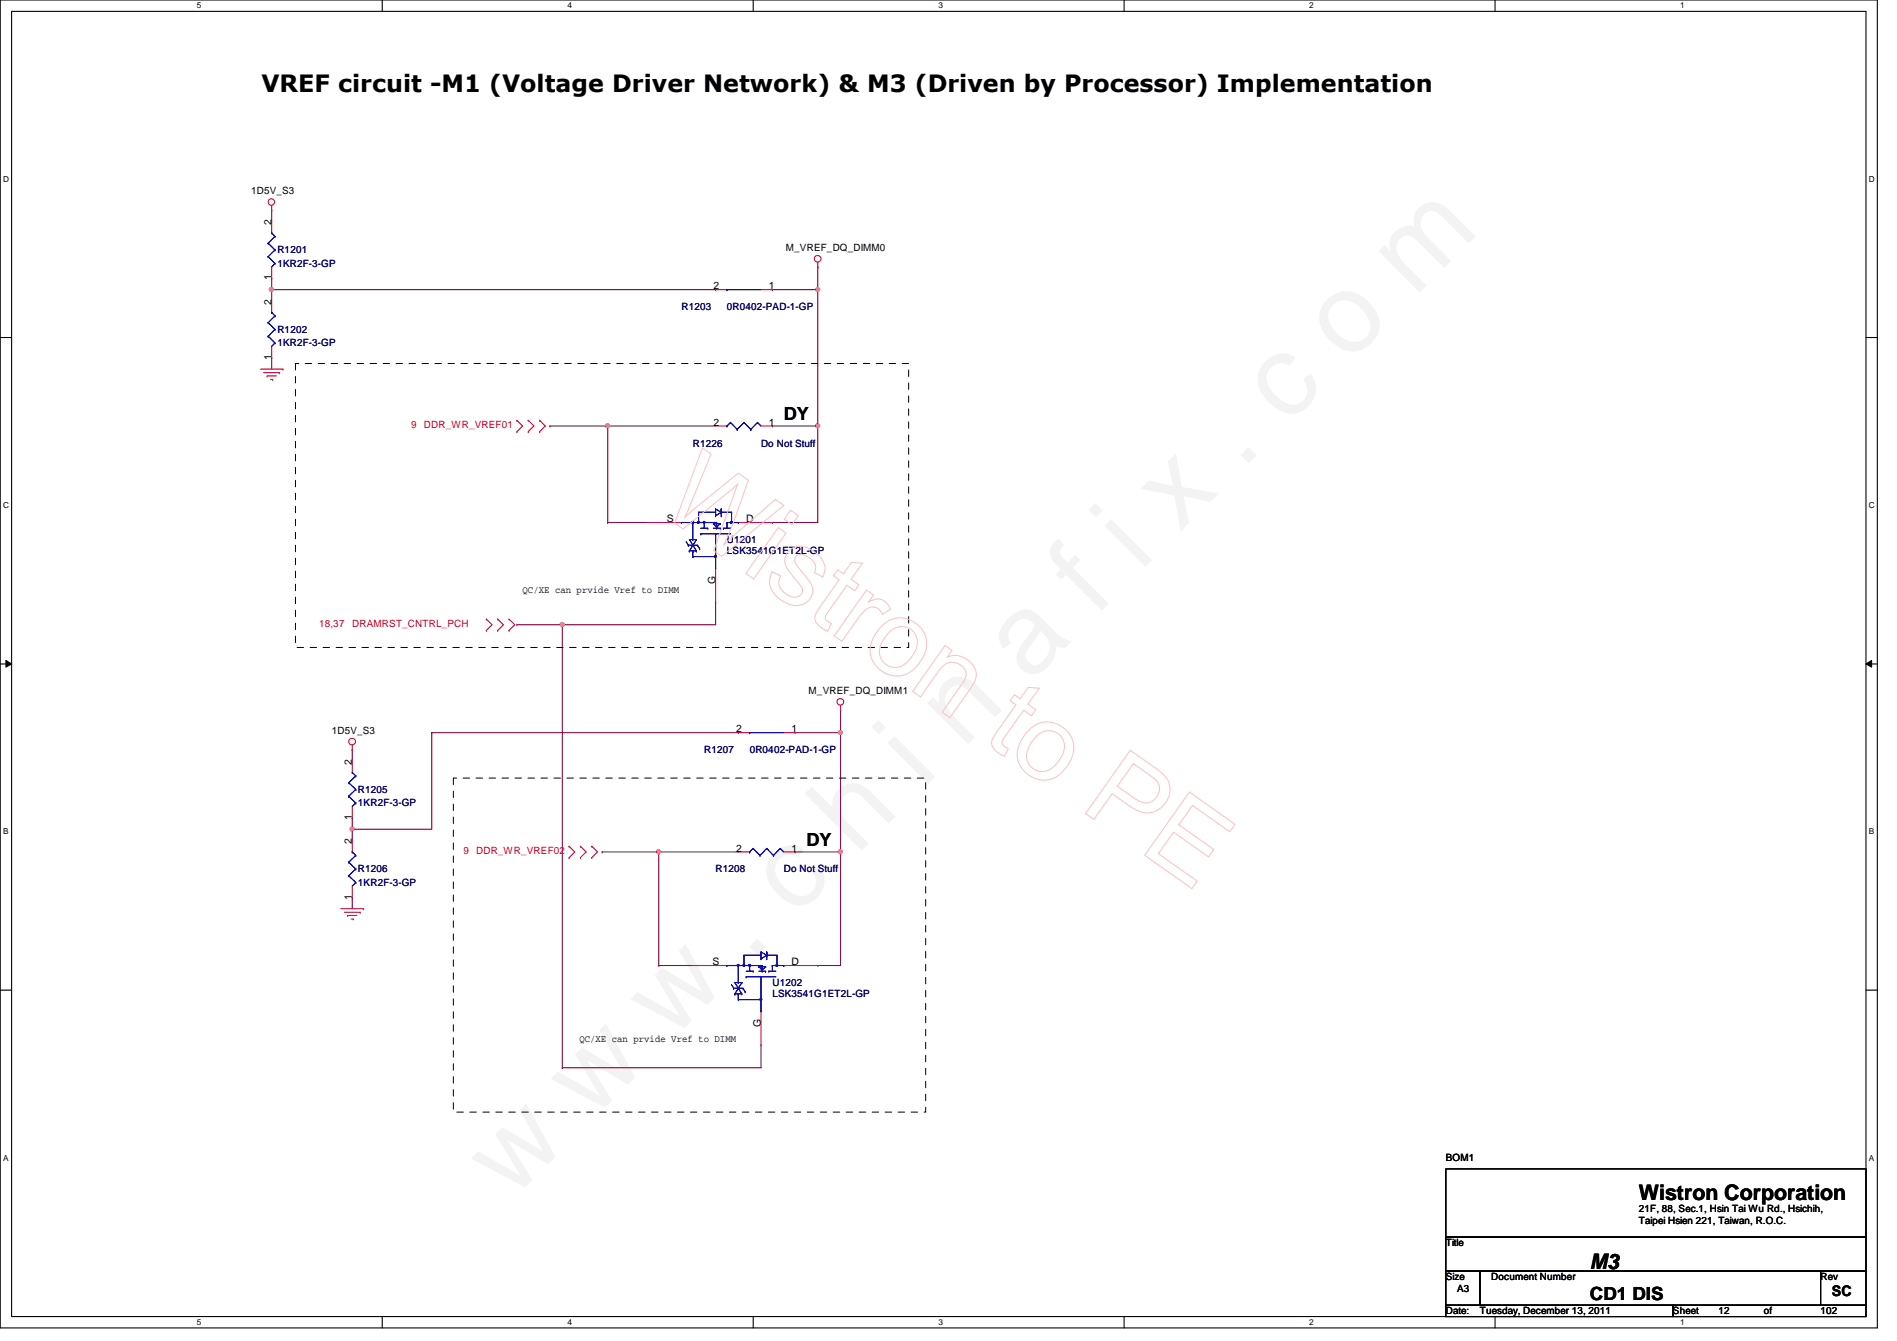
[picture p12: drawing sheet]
<svg xmlns="http://www.w3.org/2000/svg" width="297mm" height="210mm" viewBox="0 0 297 210" stroke-linecap="round" stroke-linejoin="round" font-family="sans-serif">
<defs><g id="words">
<text font-size="17.6" fill="#f0f" x="80.1" y="188" transform="rotate(-45 80.1 188)">w w w . c h i n a f i x . c o m</text>
<text font-size="3.7" x="40.9" y="14.4">VREF circuit -M1 (Voltage Driver Network) &amp; M3 (Driven by Processor) Implementation</text>
<g font-size="3.3">
<text x="256.6" y="187.9">Wistron Corporation</text>
<text x="249" y="198.6">M3</text>
</g>
<g font-size="2.8">
<text x="122.7" y="65.7">DY</text>
<text x="126.3" y="132.4">DY</text>
<text x="249" y="203.5">CD1 DIS</text>
</g>
<text font-size="2.3" x="286.8" y="202.9">SC</text>
<g font-size="1.6">
<text x="39.3" y="30.4">1D5V_S3</text>
<text x="42.5" y="35.2" transform="rotate(-90 42.5 35.2)">2</text>
<text x="123.1" y="39.3">M_VREF_DQ_DIMM0</text>
<text x="42.5" y="47.7" transform="rotate(-90 42.5 47.7)">2</text>
<text x="42.5" y="43.9" transform="rotate(-90 42.5 43.9)">1</text>
<text x="111.7" y="45.3">2</text>
<text x="120.4" y="45.3">1</text>
<text x="42.5" y="56.3" transform="rotate(-90 42.5 56.3)">1</text>
<text x="111.7" y="66.6">2</text>
<text x="120.4" y="66.6">1</text>
<text x="104.4" y="81.7">S</text>
<text x="116.8" y="81.7">D</text>
<text x="81.8" y="92.8">QC/XE can prvide Vref to DIMM</text>
<text x="112" y="91.4" transform="rotate(-90 112 91.4)">G</text>
<text x="126.6" y="108.7">M_VREF_DQ_DIMM1</text>
<text x="51.9" y="114.9">1D5V_S3</text>
<text x="55.1" y="119.7" transform="rotate(-90 55.1 119.7)">2</text>
<text x="115.3" y="114.6">2</text>
<text x="123.9" y="114.6">1</text>
<text x="55.1" y="128.4" transform="rotate(-90 55.1 128.4)">1</text>
<text x="55.1" y="132.1" transform="rotate(-90 55.1 132.1)">2</text>
<text x="115.3" y="133.3">2</text>
<text x="123.9" y="133.3">1</text>
<text x="55.1" y="140.8" transform="rotate(-90 55.1 140.8)">1</text>
<text x="111.5" y="151.1">S</text>
<text x="123.9" y="151.1">D</text>
<text x="119.1" y="160.7" transform="rotate(-90 119.1 160.7)">G</text>
<text x="90.7" y="163">QC/XE can prvide Vref to DIMM</text>
<text x="226.4" y="181.7">BOM1</text>
<text x="256.6" y="189.7">21F, 88, Sec.1, Hsin Tai Wu Rd., Hsichih,</text>
<text x="256.6" y="191.6">Taipei Hsien 221, Taiwan, R.O.C.</text>
<text x="226.4" y="195.1">Title</text>
<text x="226.4" y="200.4">Size</text>
<text x="228.2" y="202.2">A3</text>
<text x="233.5" y="200.4">Document Number</text>
<text x="285.1" y="200.4">Rev</text>
<text x="226.4" y="205.7">Date:</text>
<text x="231.7" y="205.7">Tuesday, December 13, 2011</text>
<text x="262" y="205.7">Sheet</text>
<text x="269.1" y="205.7">12</text>
<text x="276.2" y="205.7">of</text>
<text x="285.1" y="205.7">102</text>
</g>
<g font-size="1.6" fill="#000080">
<text x="43.4" y="39.7">R1201</text>
<text x="43.4" y="41.8">1KR2F-3-GP</text>
<text x="43.4" y="52.1">R1202</text>
<text x="106.7" y="48.6">R1203</text>
<text x="113.8" y="48.6">0R0402-PAD-1-GP</text>
<text x="43.4" y="54.2">1KR2F-3-GP</text>
<text x="108.5" y="69.9">R1226</text>
<text x="119.2" y="69.9">Do Not Stuff</text>
<text x="113.8" y="85">U1201</text>
<text x="113.8" y="86.8">LSK3541G1ET2L-GP</text>
<text x="110.3" y="117.9">R1207</text>
<text x="117.4" y="117.9">0R0402-PAD-1-GP</text>
<text x="56" y="124.1">R1205</text>
<text x="56" y="126.2">1KR2F-3-GP</text>
<text x="56" y="136.6">R1206</text>
<text x="112.1" y="136.6">R1208</text>
<text x="122.7" y="136.6">Do Not Stuff</text>
<text x="56" y="138.7">1KR2F-3-GP</text>
<text x="120.9" y="154.3">U1202</text>
<text x="120.9" y="156.1">LSK3541G1ET2L-GP</text>
</g>
<g font-size="1.6" fill="#f00">
<text x="64.4" y="67.1">9</text>
<text x="66.4" y="67.1">DDR_WR_VREF01</text>
<text x="50" y="98.2">18,37</text>
<text x="55.2" y="98.2">DRAMRST_CNTRL_PCH</text>
<text x="72.6" y="133.7">9 DDR_WR_VREF02</text>
</g>
<g font-size="1.3">
<text x="30.8" y="1.3">5</text>
<text x="88.9" y="1.3">4</text>
<text x="146.9" y="1.3">3</text>
<text x="205" y="1.3">2</text>
<text x="263.1" y="1.3">1</text>
<text x=".5" y="28.4">D</text>
<text x="292.6" y="28.4">D</text>
<text x=".5" y="79.5">C</text>
<text x="292.6" y="79.5">C</text>
<text x=".5" y="130.6">B</text>
<text x="292.6" y="130.6">B</text>
<text x=".5" y="181.7">A</text>
<text x="292.6" y="181.7">A</text>
<text x="30.8" y="207.4">5</text>
<text x="88.9" y="207.4">4</text>
<text x="146.9" y="207.4">3</text>
<text x="205" y="207.4">2</text>
<text x="263.1" y="207.4">1</text>
</g>
</g></defs>
<path d="M0 0h294v207.9h-294zM1.8 1.8h290.4v204.3h-290.4z" fill="none" stroke="#000" stroke-width=".17"/>
<g fill="#fff">
<path d="M30.8 .2h.7v1.4h-.7z"/>
<path d="M30.8 206.2h.7v1.4h-.7z"/>
</g>
<path d="M59.9 0v1.8M59.9 206.1v1.8" fill="none" stroke="#000" stroke-width=".17"/>
<g fill="#fff">
<path d="M88.9 .2h.6v1.4h-.6z"/>
<path d="M88.9 206.2h.6v1.4h-.6z"/>
</g>
<path d="M117.9 0v1.8M117.9 206.1v1.8" fill="none" stroke="#000" stroke-width=".17"/>
<g fill="#fff">
<path d="M146.9 .2h.7v1.4h-.7z"/>
<path d="M146.9 206.2h.7v1.4h-.7z"/>
</g>
<path d="M176 0v1.8M176 206.1v1.8" fill="none" stroke="#000" stroke-width=".17"/>
<g fill="#fff">
<path d="M205 .2h.7v1.4h-.7z"/>
<path d="M205 206.2h.7v1.4h-.7z"/>
</g>
<path d="M234.1 0v1.8M234.1 206.1v1.8" fill="none" stroke="#000" stroke-width=".17"/>
<g fill="#fff">
<path d="M263.1 .2h.7v1.4h-.7z"/>
<path d="M263.1 206.2h.7v1.4h-.7z"/>
<path d="M.5 27.3h.9v1.4h-.9z"/>
<path d="M292.6 27.3h.9v1.4h-.9z"/>
<path d="M.5 78.4h.9v1.4h-.9z"/>
<path d="M292.6 78.4h.9v1.4h-.9z"/>
</g>
<path d="M0 52.8h1.8M292.2 52.8h1.8" fill="none" stroke="#000" stroke-width=".17"/>
<g fill="#fff">
<path d="M.5 129.5h.8v1.4h-.8z"/>
<path d="M292.6 129.5h.9v1.4h-.9z"/>
</g>
<path d="M0 103.9h1.8M292.2 103.9h1.8" fill="none" stroke="#000" stroke-width=".17"/>
<path d="M.9 103.4l.9 .5-.9 .5zM292.2 103.9l.9-.5v1z" fill="#000"/>
<path d="M.9 103.4l.9 .5-.9 .5zM292.2 103.9l.9-.5v1z" fill="none" stroke="#000" stroke-width=".16"/>
<g fill="#fff">
<path d="M.5 180.5h.8v1.4h-.8z"/>
<path d="M292.6 180.5h.9v1.4h-.9z"/>
</g>
<path d="M0 155h1.8M292.2 155h1.8" fill="none" stroke="#000" stroke-width=".17"/>
<path d="M42.5 32.9h.1M42.5 32.9v1.8M55.2 117.3h.1M55.2 117.3v1.8M67.6 114.7h48M55.2 129.8h.1M55.2 129.8v1.8M55.2 129.8h12.4M55.2 140.5h.1M55.2 140.5v1.7M88 167.1h31.2" fill="none" stroke="#800040" stroke-width=".17"/>
<circle cx="55.1" cy="129.8" r=".32" fill="#f0f"/>
<circle cx="55.1" cy="129.8" r=".32" fill="none" stroke="#f0f" stroke-width=".17"/>
<path d="M42.5 43.6h.1M42.5 43.6v1.7h69.6M88 97.8v69.3M55.2 128h.1M55.2 128v1.8" fill="none" stroke="#800040" stroke-width=".17"/>
<circle cx="42.5" cy="45.3" r=".33" fill="#f0f"/>
<circle cx="42.5" cy="45.3" r=".33" fill="none" stroke="#f0f" stroke-width=".17"/>
<path d="M42.5 45.3h.1M42.5 56h.1M42.5 45.3v1.8M42.5 56v1.8" fill="none" stroke="#800040" stroke-width=".17"/>
<g fill="none" stroke="#f00" stroke-width=".17">
<path d="M42.5 32.9h.1M42.5 32.2v.7M42.5 34.7v1.7M40.8 57.8h3.5M41.3 58.3h2.5M41.8 58.8h.1M41.8 58.8h1.5M42.4 59.4h.3M42.5 41.8v1.8M42.5 47.1v1.8M42.5 54.2v1.8M42.7 59.4h.1"/>
<path d="M43.8 58.3h.1M44.3 57.8h.1M55.2 117.3h.1M55.2 116.6v.7M55.2 119.1v1.8M55.2 126.2v1.8M55.2 131.6v1.7M55.2 138.7v1.8M53.4 142.2h3.5M53.9 142.8h2.5M54.4 143.3h.1M54.4 143.3h1.5"/>
<path d="M55 143.8h.3M55.3 143.8h.1M56.4 142.8h.1M56.9 142.2h.1"/>
<circle cx="42.5" cy="31.6" r=".51"/>
<circle cx="55.1" cy="116.1" r=".52"/>
</g>
<path d="M226.4 183h65.8v10.6h-65.8zM226.4 193.6h65.8v5.4h-65.8zM226.4 199h5.3v5.3h-5.3zM231.7 199h53.4v5.3h-53.4zM285.1 199h7.1v5.3h-7.1zM226.4 204.3h35.6v1.8h-35.6zM262 204.3h30.2v1.8h-30.2z" fill="none" stroke="#000" stroke-width=".17"/>
<path d="M46.3 56.9h96v44.4h-96zM71 121.8h73.9v52.3h-73.9z" fill="none" stroke="#000" stroke-width=".16" stroke-dasharray="1 1 1 1 1 1 1 1"/>
<g fill="none" stroke="#00f" stroke-width=".17">
<path d="M42 38.1h.1M42 38.1l1 1M42.5 36.4h.1M42.5 36.4l.5 .6M43 39.1h.1M43 37h.1M43 39.1l-1 1.1M43 37l-1 1.1M42 40.2h.1M42 52.6h.1M42 50.5h.1M42 40.2l1 1"/>
<path d="M42 52.6l1 1.1M42 50.5l1 1.1M42.5 48.9h.1M42.5 48.9l.5 .5M43 41.2h.1M43 53.7h.1M43 51.6h.1M43 49.4h.1M43 41.2l-.5 .6M43 53.7l-.5 .5M43 51.6l-1 1M43 49.4l-1 1.1"/>
<path d="M54.6 124.6h.1M54.6 122.5h.1M54.6 137.1h.1M54.6 135h.1M54.6 124.6l1.1 1.1M54.6 122.5l1.1 1.1M54.6 137.1l1.1 1M54.6 135l1.1 1M55.2 120.9h.1M55.2 133.3h.1M55.2 120.9l.5 .6M55.2 133.3l.5 .6"/>
<path d="M55.7 125.7h.1M55.7 123.6h.1M55.7 121.5h.1M55.7 138.1h.1M55.7 136h.1M55.7 133.9h.1M55.7 125.7l-.5 .5M55.7 123.6l-1.1 1M55.7 121.5l-1.1 1M55.7 138.1l-.5 .6M55.7 136l-1.1 1.1M55.7 133.9l-1.1 1.1"/>
</g>
<circle cx="55.1" cy="129.8" r=".32" fill="#f0f"/>
<circle cx="55.1" cy="129.8" r=".32" fill="none" stroke="#f0f" stroke-width=".17"/>
<circle cx="42.5" cy="45.3" r=".33" fill="#f0f"/>
<circle cx="42.5" cy="45.3" r=".33" fill="none" stroke="#f0f" stroke-width=".17"/>
<g fill="none" stroke="#ffbfbf" stroke-width=".16">
<path d="M110 70.1l1.3 1-4.1 9.8 8.4-6.8 1.6 1.1-2.6 7.2-1.3 2.8 8.1-7 1.3 .9-9.7 8-1.2-.9 3.7-10.4-8.5 7-1.4-.9zM123.8 79.9l1.2 .8-1 1.4-1.2-.8zM121.9 82.6l1.2 .8-5.1 7.2-1.2-.8zM123.5 86.3a2.85 2.85 0 0 1 3.9 0 3.1 3.1 0 0 1 1.7 3.3l-.3 .7-1.3-.7a1.66 1.66 0 0 0-.7-2.3 1.62 1.62 0 0 0-2-.3 1.1 1.1 0 0 0 .1 1.7l.3 .3a8.7 8.7 0 0 1 2 3.1 2.6 2.6 0 0 1-3.8 2.4 4.1 4.1 0 0 1-2.9-3.4l.1-.8 .3-.8 1.3 .6a2.01 2.01 0 0 0 .8 2.8 1.56 1.56 0 0 0 2.6-.3v-.5l-.6-.9a8.1 8.1 0 0 1-2.1-3.2 2.21 2.21 0 0 1 .6-1.7zM131.2 89.2l.9 .6 1.2-1.8 1.7 .2-1.7 2.5 1.2 .8-.7 1-1.2-.9-3 4.2a.9 .9 0 0 0-.2 1.2l.8 .6-.6 1.2a2.87 2.87 0 0 1-2-2.1l.1-.5 .5-.9 3.2-4.5-.9-.7zM135.7 92.4l1.1 .7-.8 1.1a2.13 2.13 0 0 1 3.4 1.1l-1.2 .9a1.63 1.63 0 0 0-2.8-.6l-.9 1-2.7 3.8-1.2-.9zM138.2 97.9a4.1 4.1 0 0 1 5.6 0 4.1 4.1 0 0 1 .3 5.6 4.1 4.1 0 0 1-5 2.1 4.1 4.1 0 0 1-2.7-4.7l.6-1.5zM139.4 98.9a2.5 2.5 0 0 1 3.3-.3 2.5 2.5 0 0 1 .7 3.2 3.9 3.9 0 0 1-3.3 2.7 2.56 2.56 0 0 1-2.2-1.6 2.56 2.56 0 0 1 .4-2.6zM148 101l1.1 .8-.8 1a3.4 3.4 0 0 1 4.6 3l-.2 .6-.4 .8-3.6 5.1-1.2-.8 3.1-4.4a1.9 1.9 0 0 0 .4-2.4 2.25 2.25 0 0 0-3.7 0l-3.2 4.4-1.2-.9zM158.9 108.7l.8 .7 1.3-1.8 1.7 .1-1.7 2.5 1.2 .9-.7 .9-1.2-.8-3 4.2a.9 .9 0 0 0-.3 1.2l.9 .6-.6 1.2a2.87 2.87 0 0 1-2-2.2l.1-.4 .5-.9 3.2-4.6-.9-.6zM161.2 114.2a4.1 4.1 0 0 1 5.6 0 4.1 4.1 0 0 1 .3 5.6 4.1 4.1 0 0 1-5 2.1 4.1 4.1 0 0 1-2.7-4.7l.6-1.5zM162.4 115.1a2.5 2.5 0 0 1 3.3-.2 2.5 2.5 0 0 1 .7 3.2 3.9 3.9 0 0 1-3.3 2.7 2.56 2.56 0 0 1-2.2-1.6 2.56 2.56 0 0 1 .4-2.7z"/>
<path d="M177 117.4l3.7 2.7a5.1 5.1 0 0 1 2.5 3.1 3.8 3.8 0 0 1-3.9 4l-1-.3a18.8 18.8 0 0 1-4.2-2.7l-2.8 4.1-1.3-1zM177.5 119.5l2.5 1.8a2.55 2.55 0 0 1 1.6 2.1 2.19 2.19 0 0 1-1.3 2.1 2.19 2.19 0 0 1-2.3-.3l-3-2.1zM186.2 124l7.2 5-.8 1.2-5.9-4.1-2.1 3 5.5 3.9-.9 1.1-5.4-3.8-2.4 3.3 6.1 4.3-.9 1.2-7.4-5.2z"/>
</g>
<use href="#words"/>
</svg>
